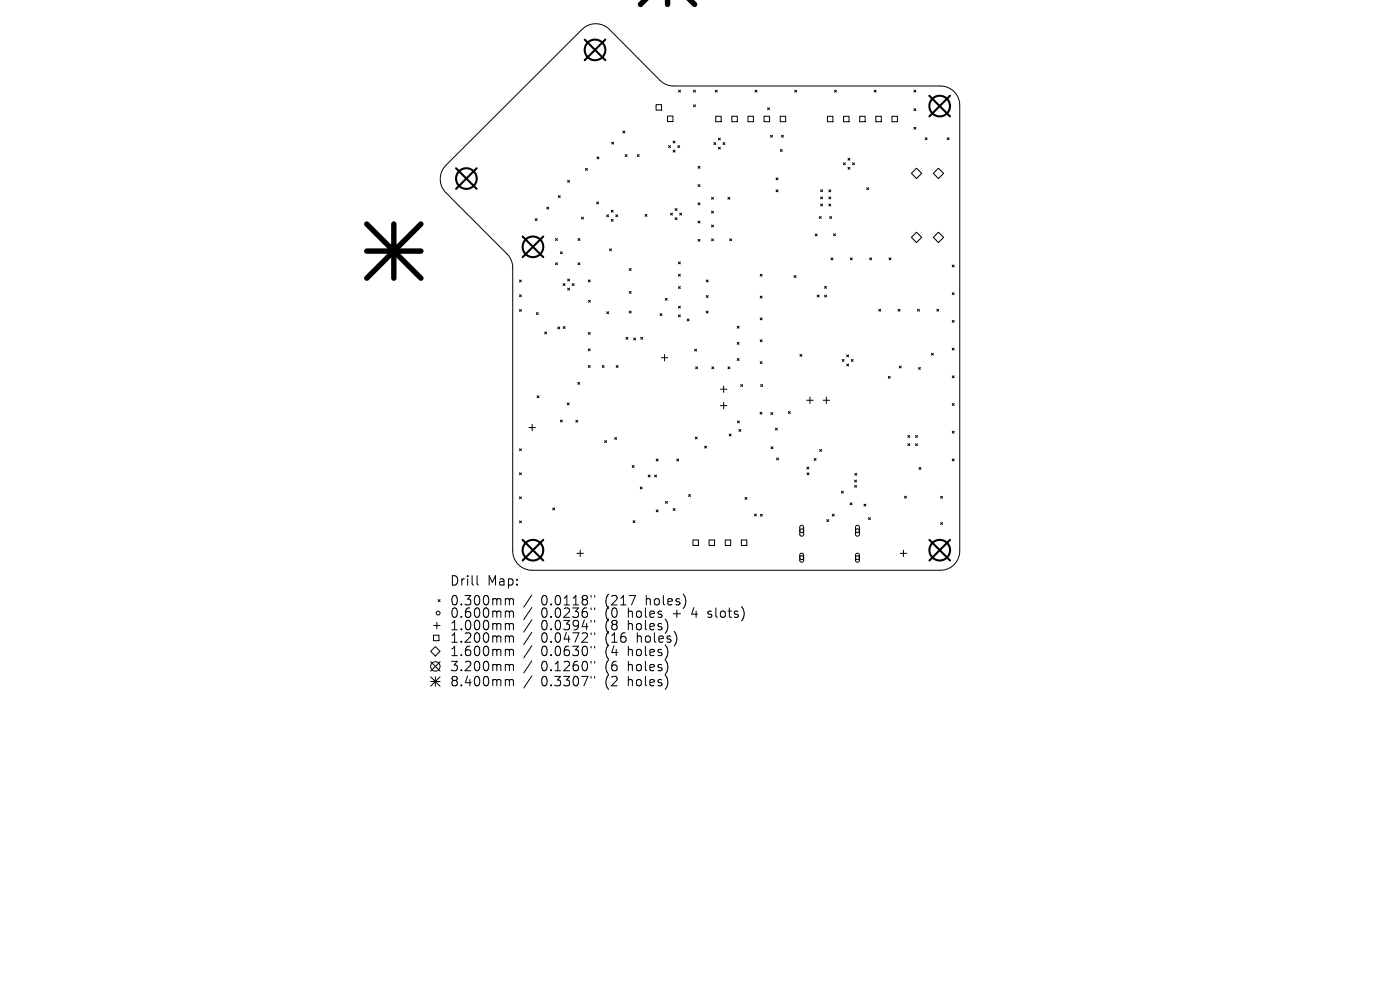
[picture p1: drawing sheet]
<svg xmlns="http://www.w3.org/2000/svg" width="297mm" height="210mm" viewBox="0 0 297 210" stroke-linecap="round" stroke-linejoin="round" font-family="sans-serif">
<defs><g id="words">
<g font-size="2.8">
<text x="95.4" y="124.5">Drill</text>
<text x="103.4" y="124.5">Map:</text>
<text x="95.4" y="128.7">0.300mm</text>
<text x="95.4" y="131.3">0.600mm</text>
<text x="114.8" y="128.7">0.0118&quot;</text>
<text x="114.8" y="131.3">0.0236&quot;</text>
<text x="128.5" y="128.7">(217</text>
<text x="128.5" y="131.3">(0</text>
<text x="133.5" y="131.3">holes</text>
<text x="137.3" y="128.7">holes)</text>
<text x="143.2" y="131.3">+</text>
<text x="147.4" y="131.3">4</text>
<text x="151" y="131.3">slots)</text>
<text x="95.4" y="134">1.000mm</text>
<text x="95.4" y="136.6">1.200mm</text>
<text x="114.8" y="134">0.0394&quot;</text>
<text x="114.8" y="136.6">0.0472&quot;</text>
<text x="128.5" y="134">(8</text>
<text x="128.5" y="136.6">(16</text>
<text x="133.5" y="134">holes)</text>
<text x="135.4" y="136.6">holes)</text>
<text x="95.4" y="139.5">1.600mm</text>
<text x="95.4" y="142.7">3.200mm</text>
<text x="114.8" y="139.5">0.0630&quot;</text>
<text x="114.8" y="142.7">0.1260&quot;</text>
<text x="128.5" y="139.5">(4</text>
<text x="128.5" y="142.7">(6</text>
<text x="133.5" y="139.5">holes)</text>
<text x="133.5" y="142.7">holes)</text>
<text x="95.4" y="145.9">8.400mm</text>
<text x="114.8" y="145.9">0.3307&quot;</text>
<text x="128.5" y="145.9">(2</text>
<text x="133.5" y="145.9">holes)</text>
</g>
</g></defs>
<g fill="none" stroke="#000" stroke-width=".21">
<path d="M144 19.1l.4 .4M144.4 19.1l-.4 .4M147.1 19.1l.4 .4M147.5 19.1l-.4 .4M151.7 19.1l.5 .4M152.2 19.1l-.5 .4M160.2 19.1l.4 .4M160.6 19.1l-.4 .4M168.6 19.1l.4 .4M169 19.1l-.4 .4M177 19.1l.4 .4M177.4 19.1l-.4 .4"/>
<path d="M185.4 19.1l.5 .4M185.9 19.1l-.5 .4M193.9 19.1l.4 .4M194.3 19.1l-.4 .4M94.6 35.1l28.9-28.9a4.1 4.1 0 0 1 5.8 0l10.7 10.8a4.1 4.1 0 0 0 2.9 1.2h56.6a4.1 4.1 0 0 1 4.1 4.1v94.6a4.1 4.1 0 0 1-4.1 4.1h-86.6a4.1 4.1 0 0 1-4.1-4.1v-60.1a4.1 4.1 0 0 0-1.2-2.9l-13-13a4.1 4.1 0 0 1 0-5.8zM120.4 38.3l.4 .4M120.8 38.3l-.4 .4M124.2 35.7l.4 .4M124.6 35.7l-.4 .4M126.6 33.3l.5 .4M127.1 33.3l-.5 .4M129.8 30.2l.4 .4"/>
<path d="M130.2 30.2l-.4 .4M132.1 27.8l.4 .4M132.5 27.8l-.4 .4M132.6 32.8l.4 .4M133 32.8l-.4 .4M135.2 32.8l.4 .4M135.6 32.8l-.4 .4M139.2 22.2h1.1v1.2h-1.1zM141.6 24.6h1.2v1.2h-1.2zM141.8 30.9l.4 .4M142.2 30.9l-.4 .4M142.8 31.9l.4 .4"/>
<path d="M142.8 29.9l.4 .4M143.2 29.9l-.4 .4M143.2 31.9l-.4 .4M143.8 30.9l.4 .4M144.2 30.9l-.4 .4M147.1 22.2l.4 .4M147.5 22.2l-.4 .4M148.1 35.3l.4 .4M148.1 39.2l.4 .4M148.5 35.3l-.4 .4M148.5 39.2l-.4 .4M151.4 30.3l.4 .4"/>
<path d="M151.8 24.7h1.2v1.1h-1.2zM151.8 30.3l-.4 .4M152.4 31.2l.4 .4M152.4 29.3l.4 .4M152.8 29.3l-.4 .4M152.8 31.2l-.4 .4M153.4 30.3l.4 .4M153.8 30.3l-.4 .4M155.3 24.7h1.1v1.1h-1.1zM158.7 24.7h1.1v1.1h-1.1zM162.1 24.7h1.2v1.1h-1.2zM162.8 22.9l.4 .4"/>
<path d="M163.2 22.9l-.4 .4M163.5 28.7l.4 .4M163.9 28.7l-.4 .4M164.6 37.7l.4 .4M165 37.7l-.4 .4M165.5 24.7h1.2v1.1h-1.2zM165.5 31.7l.5 .4M165.8 28.7l.4 .4M166 31.7l-.5 .4M166.2 28.7l-.4 .4M175.5 24.7h1.2v1.1h-1.2zM178.9 34.5l.4 .4"/>
<path d="M179 24.7h1.1v1.1h-1.1zM179.3 34.5l-.4 .4M179.9 35.5l.4 .4M179.9 33.6l.4 .4M180.3 33.6l-.4 .4M180.3 35.5l-.4 .4M180.9 34.5l.4 .4M181.3 34.5l-.4 .4M182.4 24.7h1.1v1.1h-1.1zM183.9 39.8l.4 .4M184.3 39.8l-.4 .4M185.8 24.7h1.2v1.1h-1.2z"/>
<path d="M189.2 24.7h1.2v1.1h-1.2zM193.9 23.1l.4 .4M193.9 27l.4 .4M194.3 23.1l-.4 .4M194.3 27l-.4 .4M196.3 29.2l.4 .4M196.7 29.2l-.4 .4M200.9 29.2l.4 .4M201.3 29.2l-.4 .4M110.2 59.4l.4 .4M110.6 59.4l-.4 .4M113.5 46.4l.5 .4"/>
<path d="M114 46.4l-.5 .4M116 43.9l.4 .4M116.4 43.9l-.4 .4M117.8 50.6l.5 .4M117.8 55.7l.5 .5M118.3 50.6l-.5 .4M118.3 55.7l-.5 .5M118.4 41.5l.5 .4M118.9 41.5l-.5 .4M118.9 53.4l.4 .4M119.3 53.4l-.4 .4M120.4 59.2l.4 .4"/>
<path d="M120.8 59.2l-.4 .4M122.6 50.6l.4 .4M122.6 55.7l.4 .5M123 50.6l-.4 .4M123 55.7l-.4 .5M123.4 46.1l.4 .4M123.8 46.1l-.4 .4M124.8 59.4l.4 .4M125.2 59.4l-.4 .4M126.6 42.8l.4 .5M127 42.8l-.4 .5M128.7 45.6l.4 .4"/>
<path d="M129.1 45.6l-.4 .4M129.3 52.8l.4 .4M129.7 46.5l.4 .4M129.7 44.6l.4 .4M129.7 52.8l-.4 .4M130.1 44.6l-.4 .4M130.1 46.5l-.4 .4M130.6 45.6l.4 .4M131 45.6l-.4 .4M133.5 57l.4 .4M133.9 57l-.4 .4M136.9 45.5l.4 .4"/>
<path d="M137.3 45.5l-.4 .4M142.3 45.2l.4 .4M142.7 45.2l-.4 .4M143.2 46.2l.4 .4M143.2 44.2l.4 .5M143.6 44.2l-.4 .5M143.6 46.2l-.4 .4M143.9 55.6l.4 .4M143.9 58.2l.4 .4M144.2 45.2l.4 .4M144.3 55.6l-.4 .4M144.3 58.2l-.4 .4"/>
<path d="M144.6 45.2l-.4 .4M148.1 43l.4 .4M148.1 46.9l.4 .4M148.1 50.8l.4 .4M148.5 43l-.4 .4M148.5 46.9l-.4 .4M148.5 50.8l-.4 .4M149.8 59.4l.4 .4M150.2 59.4l-.4 .4M150.9 41.9l.5 .4M150.9 44.8l.5 .4M150.9 47.7l.5 .4"/>
<path d="M150.9 50.7l.5 .4M151.4 41.9l-.5 .4M151.4 44.8l-.5 .4M151.4 47.7l-.5 .4M151.4 50.7l-.5 .4M154.4 41.9l.4 .4M154.8 50.7l.4 .4M154.8 41.9l-.4 .4M155.2 50.7l-.4 .4M161.3 58.2l.4 .4M161.7 58.2l-.4 .4M164.6 40.3l.5 .4"/>
<path d="M165.1 40.3l-.5 .4M168.5 58.5l.4 .4M168.9 58.5l-.4 .4M172.9 49.6l.5 .4M173.4 49.6l-.5 .4M173.8 45.9l.4 .4M174.1 40.3l.4 .4M174.1 41.8l.4 .4M174.1 43.3l.4 .4M174.2 45.9l-.4 .4M174.5 40.3l-.4 .4M174.5 41.8l-.4 .4"/>
<path d="M174.5 43.3l-.4 .4M175.8 40.3l.4 .4M175.8 41.8l.4 .4M175.8 43.3l.4 .4M176 45.9l.4 .4M176.2 40.3l-.4 .4M176.2 41.8l-.4 .4M176.2 43.3l-.4 .4M176.3 54.7l.4 .4M176.4 45.9l-.4 .4M176.7 54.7l-.4 .4M176.8 49.6l.4 .4"/>
<path d="M177.2 49.6l-.4 .4M180.4 54.7l.4 .4M180.8 54.7l-.4 .4M184.5 54.7l.4 .4M184.9 54.7l-.4 .4M188.6 54.7l.4 .4M189 54.7l-.4 .4M202 56.2l.4 .4M202.4 56.2l-.4 .4M110.2 62.5l.4 .4M110.2 65.7l.4 .4M110.6 62.5l-.4 .4"/>
<path d="M110.6 65.7l-.4 .4M113.8 66.3l.4 .4M114.2 66.3l-.4 .4M115.6 70.4l.4 .4M116 70.4l-.4 .4M118.3 69.4l.4 .4M118.7 69.4l-.4 .4M119.5 60.2l.4 .4M119.5 69.3l.4 .4M119.9 60.2l-.4 .4M119.9 69.3l-.4 .4M120.4 61.1l.4 .4"/>
<path d="M120.8 61.1l-.4 .4M121.4 60.2l.4 .4M121.8 60.2l-.4 .4M124.8 74l.4 .4M124.8 70.5l.4 .4M124.8 77.5l.4 .4M124.8 63.7l.4 .4M125.2 70.5l-.4 .4M125.2 74l-.4 .4M125.2 77.5l-.4 .4M125.2 63.7l-.4 .4M127.8 77.5l.4 .4"/>
<path d="M128.2 77.5l-.4 .4M128.7 66.1l.4 .4M129.1 66.1l-.4 .4M130.7 77.5l.4 .4M131.1 77.5l-.4 .4M132.8 71.6l.4 .4M133.2 71.6l-.4 .4M133.5 61.8l.4 .4M133.5 66l.4 .4M133.9 61.8l-.4 .4M133.9 66l-.4 .4M134.4 71.7l.4 .4"/>
<path d="M134.8 71.7l-.4 .4M135.9 71.6l.4 .4M136.3 71.6l-.4 .4M140 66.5l.4 .5M140.3 75.9h1.4M140.4 66.5l-.4 .5M141 75.2v1.4M141.1 63.3l.4 .4M141.5 63.3l-.4 .4M143.9 65l.4 .4M143.9 66.8l.4 .4M143.9 60.8l.4 .4"/>
<path d="M144.3 65l-.4 .4M144.3 66.8l-.4 .4M144.3 60.8l-.4 .4M145.8 67.7l.4 .4M146.2 67.7l-.4 .4M147.4 74.1l.4 .4M147.6 77.8l.4 .4M147.8 74.1l-.4 .4M148 77.8l-.4 .4M149.8 62.7l.4 .4M149.8 66l.4 .4M150.2 62.7l-.4 .4"/>
<path d="M150.2 66l-.4 .4M151 77.8l.4 .4M151.4 77.8l-.4 .4M154.4 77.8l.4 .4M154.8 77.8l-.4 .4M156.4 69.2l.4 .4M156.4 72.6l.4 .4M156.4 76.1l.4 .4M156.8 69.2l-.4 .4M156.8 72.6l-.4 .4M156.8 76.1l-.4 .4M161.3 62.8l.4 .4"/>
<path d="M161.3 67.4l.4 .5M161.3 72.1l.4 .4M161.3 76.7l.4 .4M161.7 62.8l-.4 .4M161.7 67.4l-.4 .5M161.7 72.1l-.4 .4M161.7 76.7l-.4 .4M169.7 75.2l.4 .4M170.1 75.2l-.4 .4M173.4 62.6l.4 .4M173.8 62.6l-.4 .4M174.9 60.7l.4 .5"/>
<path d="M174.9 62.6l.4 .4M175.3 60.7l-.4 .5M175.3 62.6l-.4 .4M178.7 76.3l.4 .4M179.1 76.3l-.4 .4M179.6 77.2l.4 .4M179.6 75.3l.4 .4M180 75.3l-.4 .4M180 77.2l-.4 .4M180.6 76.3l.4 .4M181 76.3l-.4 .4M186.4 65.6l.4 .4"/>
<path d="M186.8 65.6l-.4 .4M188.5 79.8l.4 .4M188.9 79.8l-.4 .4M190.5 65.6l.4 .4M190.8 77.6l.4 .5M190.9 65.6l-.4 .4M191.2 77.6l-.4 .5M194.6 65.6l.4 .4M194.9 78l.4 .4M195 65.6l-.4 .4M195.3 78l-.4 .4M197.6 74.9l.4 .4"/>
<path d="M198 74.9l-.4 .4M198.7 65.6l.5 .4M199.2 65.6l-.5 .4M202 62.1l.4 .4M202 68l.4 .4M202 73.8l.4 .5M202 79.7l.4 .4M202.4 68l-.4 .4M202.4 79.7l-.4 .4M202.4 62.1l-.4 .4M202.4 73.8l-.4 .5M110.2 95.2l.4 .4"/>
<path d="M110.6 95.2l-.4 .4M112.2 90.7h1.4M112.9 90v1.4M113.9 84l.5 .4M114.4 84l-.5 .4M118.9 89.1l.4 .4M119.3 89.1l-.4 .4M120.3 85.5l.4 .4M120.7 85.5l-.4 .4M122.2 89.2l.4 .4M122.6 89.2l-.4 .4M122.6 81.1l.4 .4"/>
<path d="M123 81.1l-.4 .4M128.3 93.5l.4 .4M128.7 93.5l-.4 .4M130.4 92.8l.4 .4M130.8 92.8l-.4 .4M134.1 98.7l.4 .5M134.5 98.7l-.4 .5M139.2 97.4l.4 .4M139.6 97.4l-.4 .4M143.6 97.4l.4 .4M144 97.4l-.4 .4M147.5 92.7l.4 .4"/>
<path d="M147.9 92.7l-.4 .4M149.5 94.6l.4 .4M149.9 94.6l-.4 .4M152.8 82.6h1.4M152.8 86h1.4M153.5 81.9v1.3M153.5 85.4v1.3M154.7 92.1l.4 .4M155.1 92.1l-.4 .4M156.4 89.3l.4 .4M156.8 91.1l.4 .4M156.8 89.3l-.4 .4"/>
<path d="M157.1 81.6l.4 .4M157.2 91.1l-.4 .4M157.5 81.6l-.4 .4M161.2 87.4l.4 .5M161.4 81.6l.4 .4M161.6 87.4l-.4 .5M161.8 81.6l-.4 .4M163.5 87.5l.4 .4M163.6 94.8l.4 .4M163.9 87.5l-.4 .4M164 94.8l-.4 .4M164.5 90.8l.4 .4"/>
<path d="M164.7 97.1l.5 .5M164.9 90.8l-.4 .4M165.2 97.1l-.5 .5M167.2 87.3l.5 .4M167.7 87.3l-.5 .4M171.1 84.9h1.4M171.2 99.1l.4 .4M171.6 99.1l-.4 .4M171.8 84.2v1.4M172.7 97.3l.4 .4M173.1 97.3l-.4 .4M173.9 95.3l.4 .5"/>
<path d="M174.3 95.3l-.4 .5M174.6 84.9h1.4M175.3 84.2v1.4M192.6 92.4l.4 .4M192.6 94.1l.4 .4M193 92.4l-.4 .4M193 94.1l-.4 .4M194.2 92.4l.4 .4M194.2 94.1l.4 .4M194.6 92.4l-.4 .4M194.6 94.1l-.4 .4M195 99.2l.4 .4"/>
<path d="M195.4 99.2l-.4 .4M202 85.6l.4 .4M202 91.5l.4 .4M202 97.4l.4 .4M202.4 85.6l-.4 .4M202.4 91.5l-.4 .4M202.4 97.4l-.4 .4M110.2 105.4l.4 .4M110.2 100.3l.4 .4M110.2 110.5l.4 .4M110.6 105.4l-.4 .4M110.6 100.3l-.4 .4"/>
<path d="M110.6 110.5l-.4 .4M117.3 107.8l.4 .4M117.7 107.8l-.4 .4M122.4 117.4h1.4M123.1 116.7v1.4M134.3 110.5l.4 .4M134.7 110.5l-.4 .4M135.8 103.3l.4 .4M136.2 103.3l-.4 .4M137.5 100.8l.4 .4M137.9 100.8l-.4 .4M138.9 100.8l.4 .4"/>
<path d="M139.2 108.2l.4 .4M139.3 100.8l-.4 .4M139.6 108.2l-.4 .4M141.2 106.4l.4 .4M141.6 106.4l-.4 .4M142.8 107.9l.4 .4M143.2 107.9l-.4 .4M146.1 104.9l.4 .4M146.5 104.9l-.4 .4M147 114.5h1.2v1.2h-1.2zM150.4 114.5h1.2v1.2h-1.2zM153.8 114.5h1.2v1.2h-1.2z"/>
<path d="M157.3 114.5h1.1v1.2h-1.1zM158 105.5l.5 .4M158.5 105.5l-.5 .4M160 109l.5 .5M160.5 109l-.5 .5M161.3 109.1l.4 .4M161.7 109.1l-.4 .4M169.8 111.5l.4-.1 .3 .4v1.6l-.4 .3h-.3l-.1-.3zM169.8 117.5l.4-.1 .3 .3v1.2l-.4 .4-.3-.1-.1-.3zM171.2 100.3l.4 .4M171.6 100.3l-.4 .4M175.4 110.2l.4 .4"/>
<path d="M175.8 110.2l-.4 .4M176.6 109.1l.4 .4M177 109.1l-.4 .4M178.5 104.2l.4 .4M178.9 104.2l-.4 .4M180.4 106.7l.4 .4M180.8 106.7l-.4 .4M181.3 101.8l.4 .5M181.3 103l.4 .4M181.3 100.4l.5 .4M181.6 111.5l.4-.1 .3 .4v1.6l-.3 .3h-.3l-.2-.3zM181.6 117.5l.4-.1 .3 .3v1.2l-.3 .4-.3-.1-.2-.3z"/>
<path d="M181.7 101.8l-.4 .5M181.7 103l-.4 .4M181.8 100.4l-.5 .4M183.3 106.9l.4 .5M183.7 106.9l-.4 .5M184.2 109.8l.5 .4M184.7 109.8l-.5 .4M191 117.4h1.3M191.7 116.7v1.4M191.9 105.3l.4 .4M192.3 105.3l-.4 .4M199.5 110.8l.5 .5"/>
<path d="M199.5 105.3l.5 .4M200 105.3l-.5 .4M200 110.8l-.5 .5M91.4 138.2l1-1 1 1-1 1zM92 134.7h1.1v1.2h-1.1zM92 132.7h1.4M92.7 132v1.4M92.9 127.2l.5 .4M93.4 127.2l-.5 .4M101.2 122.1v1.7l.3 .3M107.5 127l.5 .1 .1 .2M107.5 129.6l.5 .1 .1 .2"/>
<path d="M107.5 132.3h.3l.3 .3M107.5 134.9l.5 .1 .1 .2M107.5 137.7l.5 .1 .1 .2M108.1 127.3l.2-.3 .5 .1 .1 1.2M108.1 127.3v1M108.1 129.9v1.1M108.1 132.6v1M108.1 135.2v1M108.1 138v1.1M108.1 129.9l.2-.3 .5 .1 .1 1.3M108.1 132.6l.2-.3 .5 .1 .1 1.2M108.1 135.2l.2-.3 .5 .1 .1 1.2"/>
<path d="M108.1 138l.2-.3 .5 .1 .1 1.3M112.8 126.2l-1.7 2.6M112.8 128.9l-1.7 2.5M112.8 131.5l-1.7 2.6M112.8 134.1l-1.7 2.6M112.8 137l-1.7 2.6M125.4 126.3v.4M125.4 129v.3M125.4 131.6v.4M125.4 134.2v.4M125.4 137.1v.4M126.2 126.3v.4"/>
<path d="M126.2 129v.3M126.2 131.6v.4M126.2 134.2v.4M126.2 137.1v.4M150.2 130.9l.1 .1M150.3 129.7v.5M91.4 140.4l2 2M91.4 143.6l2 2M91.4 144.6h2M92.4 143.6v2M93.4 140.4l-2 2M93.4 143.6l-2 2"/>
<path d="M107.5 140.9l.5 .1 .1 .2M107.5 144.1h.3l.3 .3M108.1 141.2v1.1M108.1 144.4v1.1M108.1 141.2l.2-.3 .5 .1 .1 1.3M108.1 144.4l.2-.3 .5 .1 .1 1.3M112.8 140.2l-1.7 2.6M112.8 143.4l-1.7 2.6M125.4 140.3v.4M125.4 143.5v.4M126.2 140.3v.4M126.2 143.5v.4"/>
<circle cx="170.1" cy="112.6" r=".41"/>
<circle cx="170.1" cy="118.3" r=".41"/>
<circle cx="181.9" cy="112.6" r=".41"/>
<circle cx="181.9" cy="118.3" r=".41"/>
<circle cx="92.9" cy="130" r=".41"/>
<circle cx="92.4" cy="141.4" r="1"/>
</g>
<path d="M194.4 35.7l1.1 1.1-1.1 1.1-1.1-1.1zM198 36.8l1.1-1.1 1.1 1.1-1.1 1.1zM194.4 49.3l1.1 1.1-1.1 1-1.1-1zM198 50.4l1.1-1.1 1.1 1.1-1.1 1z" fill="none" stroke="#000" stroke-width=".22"/>
<g fill="none" stroke="#000" stroke-width=".44">
<path d="M124 8.4l4.4 4.4M128.4 8.4l-4.4 4.4M96.7 35.7l4.4 4.4M101.1 35.7l-4.4 4.4M197.2 20.3l4.3 4.4M201.5 20.3l-4.3 4.4M110.9 50.2l4.4 4.4M115.3 50.2l-4.4 4.4M110.9 114.5l4.4 4.4M115.3 114.5l-4.4 4.4M197.2 114.5l4.4 4.4M201.6 114.5l-4.4 4.4"/>
<circle cx="126.2" cy="10.6" r="2.19"/>
<circle cx="98.9" cy="37.9" r="2.19"/>
<circle cx="199.3" cy="22.5" r="2.19"/>
<circle cx="113.1" cy="52.4" r="2.19"/>
<circle cx="113.1" cy="116.7" r="2.19"/>
<circle cx="199.4" cy="116.7" r="2.19"/>
</g>
<path d="M136.9 -.1l-1 1M141.6 -.1v1M146.4 -.1l1 1M77.8 47.5l11.5 11.5M77.8 53.3h11.5M83.6 47.5v11.5M89.3 47.5l-11.5 11.5" fill="none" stroke="#000" stroke-width="1.1"/>
<use href="#words"/>
</svg>
